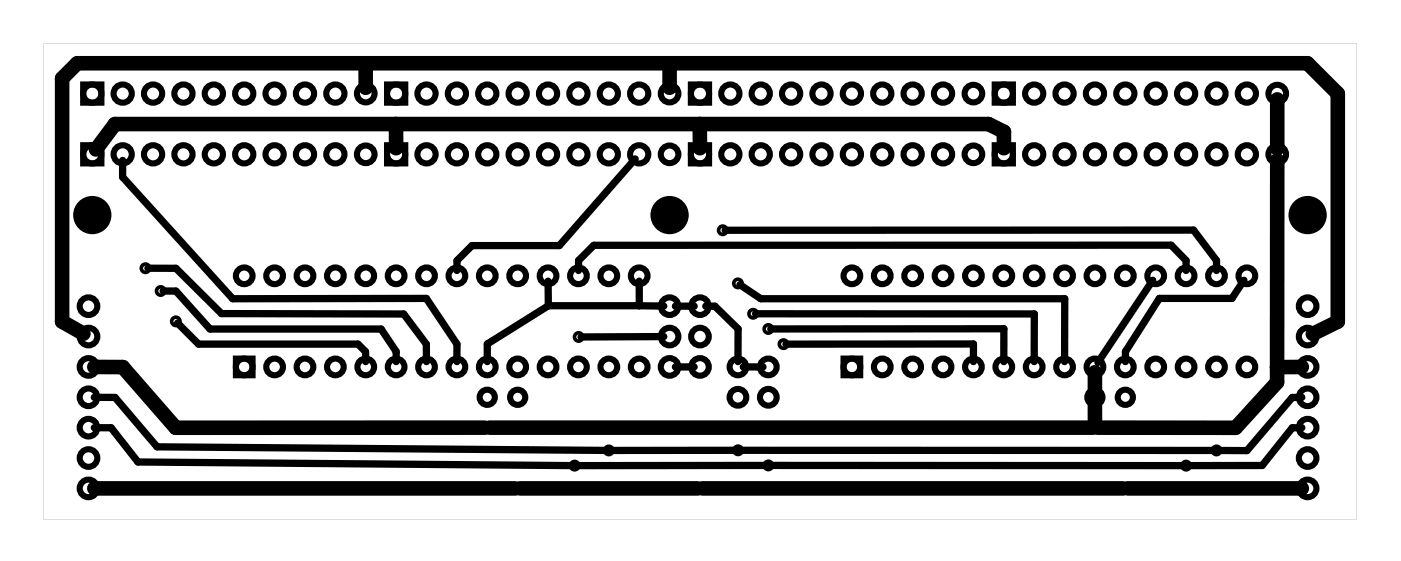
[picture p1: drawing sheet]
<svg xmlns="http://www.w3.org/2000/svg" width="117mm" height="47mm" viewBox="0 0 117 47" stroke-linecap="round" stroke-linejoin="round" font-family="sans-serif">
<path d="M3.6 3.6h109.8v39.8h-109.8zM3.6 3.6v39.8h109.8v-39.8z" fill="#000"/>
<g fill="none" stroke="#000" stroke-width=".51">
<path d="M7 7.1h1.5v1.5h-1.5zM7 12.1h1.5v1.6h-1.5zM32.4 7.1h1.5v1.5h-1.5zM32.4 12.1h1.5v1.6h-1.5zM57.8 7.1h1.5v1.5h-1.5zM57.8 12.1h1.5v1.6h-1.5zM83.2 7.1h1.5v1.5h-1.5zM83.2 12.1h1.5v1.6h-1.5zM19.7 30h1.4v1.4h-1.4zM70.5 30h1.4v1.4h-1.4z"/>
<circle cx="7.7" cy="12.9" r=".76"/>
<circle cx="7.7" cy="7.8" r=".76"/>
<circle cx="10.3" cy="7.8" r=".76"/>
<circle cx="10.3" cy="12.9" r=".76"/>
<circle cx="12.8" cy="7.8" r=".76"/>
<circle cx="12.8" cy="12.9" r=".76"/>
<circle cx="15.3" cy="12.9" r=".76"/>
<circle cx="15.3" cy="7.8" r=".76"/>
<circle cx="17.9" cy="7.8" r=".76"/>
<circle cx="17.9" cy="12.9" r=".76"/>
<circle cx="20.4" cy="12.9" r=".76"/>
<circle cx="20.4" cy="7.8" r=".76"/>
<circle cx="23" cy="7.8" r=".76"/>
<circle cx="23" cy="12.9" r=".76"/>
<circle cx="25.5" cy="7.8" r=".76"/>
<circle cx="25.5" cy="12.9" r=".76"/>
<circle cx="28" cy="7.8" r=".76"/>
<circle cx="28" cy="12.9" r=".76"/>
<circle cx="30.6" cy="12.9" r=".74"/>
<circle cx="30.6" cy="7.8" r=".74"/>
<circle cx="33.1" cy="12.9" r=".76"/>
<circle cx="33.1" cy="7.8" r=".76"/>
<circle cx="35.7" cy="7.8" r=".76"/>
<circle cx="35.7" cy="12.9" r=".76"/>
<circle cx="38.2" cy="7.8" r=".76"/>
<circle cx="38.2" cy="12.9" r=".76"/>
<circle cx="40.7" cy="7.8" r=".76"/>
<circle cx="40.7" cy="12.9" r=".76"/>
<circle cx="43.3" cy="12.9" r=".76"/>
<circle cx="43.3" cy="7.8" r=".76"/>
<circle cx="45.8" cy="12.9" r=".76"/>
<circle cx="45.8" cy="7.8" r=".76"/>
<circle cx="48.4" cy="12.9" r=".76"/>
<circle cx="48.4" cy="7.8" r=".76"/>
<circle cx="50.9" cy="12.9" r=".76"/>
<circle cx="50.9" cy="7.8" r=".76"/>
<circle cx="53.4" cy="12.9" r=".76"/>
<circle cx="53.4" cy="7.8" r=".76"/>
<circle cx="56" cy="12.9" r=".74"/>
<circle cx="56" cy="7.8" r=".74"/>
<circle cx="58.5" cy="12.9" r=".76"/>
<circle cx="58.5" cy="7.8" r=".76"/>
<circle cx="61.1" cy="12.9" r=".76"/>
<circle cx="61.1" cy="7.8" r=".76"/>
<circle cx="63.6" cy="7.8" r=".76"/>
<circle cx="63.6" cy="12.9" r=".76"/>
<circle cx="66.1" cy="7.8" r=".76"/>
<circle cx="66.1" cy="12.9" r=".76"/>
<circle cx="68.7" cy="7.8" r=".76"/>
<circle cx="68.7" cy="12.9" r=".76"/>
<circle cx="71.2" cy="12.9" r=".76"/>
<circle cx="71.2" cy="7.8" r=".76"/>
<circle cx="73.8" cy="7.8" r=".76"/>
<circle cx="73.8" cy="12.9" r=".76"/>
<circle cx="76.3" cy="7.8" r=".76"/>
<circle cx="76.3" cy="12.9" r=".76"/>
<circle cx="78.8" cy="7.8" r=".76"/>
<circle cx="78.8" cy="12.9" r=".76"/>
<circle cx="81.4" cy="7.8" r=".74"/>
<circle cx="81.4" cy="12.9" r=".74"/>
<circle cx="83.9" cy="7.8" r=".76"/>
<circle cx="83.9" cy="12.9" r=".76"/>
<circle cx="86.5" cy="12.9" r=".76"/>
<circle cx="86.5" cy="7.8" r=".76"/>
<circle cx="89" cy="7.8" r=".76"/>
<circle cx="89" cy="12.9" r=".76"/>
<circle cx="91.5" cy="7.8" r=".76"/>
<circle cx="91.5" cy="12.9" r=".76"/>
<circle cx="94.1" cy="7.8" r=".76"/>
<circle cx="94.1" cy="12.9" r=".76"/>
<circle cx="96.6" cy="12.9" r=".76"/>
<circle cx="96.6" cy="7.8" r=".76"/>
<circle cx="99.2" cy="7.8" r=".76"/>
<circle cx="99.2" cy="12.9" r=".76"/>
<circle cx="101.7" cy="7.8" r=".76"/>
<circle cx="101.7" cy="12.9" r=".76"/>
<circle cx="104.2" cy="7.8" r=".76"/>
<circle cx="104.2" cy="12.9" r=".76"/>
<circle cx="106.8" cy="12.9" r=".74"/>
<circle cx="106.8" cy="7.8" r=".74"/>
<circle cx="7.4" cy="28.1" r=".74"/>
<circle cx="7.4" cy="25.6" r=".74"/>
<circle cx="7.4" cy="33.2" r=".74"/>
<circle cx="7.4" cy="30.7" r=".74"/>
<circle cx="7.4" cy="35.8" r=".74"/>
<circle cx="7.4" cy="38.3" r=".74"/>
<circle cx="20.4" cy="23.1" r=".7"/>
<circle cx="20.4" cy="30.7" r=".7"/>
<circle cx="23" cy="23.1" r=".7"/>
<circle cx="23" cy="30.7" r=".7"/>
<circle cx="25.5" cy="23.1" r=".7"/>
<circle cx="25.5" cy="30.7" r=".7"/>
<circle cx="28" cy="23.1" r=".7"/>
<circle cx="28" cy="30.7" r=".7"/>
<circle cx="30.6" cy="23.1" r=".7"/>
<circle cx="30.6" cy="30.7" r=".7"/>
<circle cx="33.1" cy="23.1" r=".7"/>
<circle cx="33.1" cy="30.7" r=".7"/>
<circle cx="35.7" cy="23.1" r=".7"/>
<circle cx="35.7" cy="30.7" r=".7"/>
<circle cx="38.2" cy="23.1" r=".7"/>
<circle cx="38.2" cy="30.7" r=".7"/>
<circle cx="40.7" cy="33.2" r=".64"/>
<circle cx="40.7" cy="23.1" r=".7"/>
<circle cx="40.7" cy="30.7" r=".7"/>
<circle cx="43.3" cy="33.2" r=".64"/>
<circle cx="43.3" cy="23.1" r=".7"/>
<circle cx="43.3" cy="30.7" r=".7"/>
<circle cx="45.8" cy="23.1" r=".7"/>
<circle cx="45.8" cy="30.7" r=".7"/>
<circle cx="48.4" cy="23.1" r=".7"/>
<circle cx="48.4" cy="30.7" r=".7"/>
<circle cx="50.9" cy="23.1" r=".7"/>
<circle cx="50.9" cy="30.7" r=".7"/>
<circle cx="53.4" cy="23.1" r=".7"/>
<circle cx="53.4" cy="30.7" r=".7"/>
<circle cx="56" cy="28.1" r=".74"/>
<circle cx="56" cy="25.6" r=".74"/>
<circle cx="56" cy="30.7" r=".74"/>
<circle cx="58.5" cy="28.1" r=".74"/>
<circle cx="58.5" cy="25.6" r=".74"/>
<circle cx="58.5" cy="30.7" r=".74"/>
<circle cx="61.7" cy="30.7" r=".7"/>
<circle cx="61.7" cy="33.2" r=".7"/>
<circle cx="64.2" cy="30.7" r=".7"/>
<circle cx="64.2" cy="33.2" r=".7"/>
<circle cx="71.2" cy="23.1" r=".7"/>
<circle cx="71.2" cy="30.7" r=".7"/>
<circle cx="73.8" cy="23.1" r=".7"/>
<circle cx="73.8" cy="30.7" r=".7"/>
<circle cx="76.3" cy="23.1" r=".7"/>
<circle cx="76.3" cy="30.7" r=".7"/>
<circle cx="78.8" cy="23.1" r=".7"/>
<circle cx="78.8" cy="30.7" r=".7"/>
<circle cx="81.4" cy="23.1" r=".7"/>
<circle cx="81.4" cy="30.7" r=".7"/>
<circle cx="83.9" cy="23.1" r=".7"/>
<circle cx="83.9" cy="30.7" r=".7"/>
<circle cx="86.5" cy="23.1" r=".7"/>
<circle cx="86.5" cy="30.7" r=".7"/>
<circle cx="89" cy="23.1" r=".7"/>
<circle cx="89" cy="30.7" r=".7"/>
<circle cx="91.5" cy="33.2" r=".64"/>
<circle cx="91.5" cy="23.1" r=".7"/>
<circle cx="91.5" cy="30.7" r=".7"/>
<circle cx="94.1" cy="33.2" r=".64"/>
<circle cx="94.1" cy="23.1" r=".7"/>
<circle cx="94.1" cy="30.7" r=".7"/>
<circle cx="96.6" cy="23.1" r=".7"/>
<circle cx="96.6" cy="30.7" r=".7"/>
<circle cx="99.2" cy="23.1" r=".7"/>
<circle cx="99.2" cy="30.7" r=".7"/>
<circle cx="101.7" cy="23.1" r=".7"/>
<circle cx="101.7" cy="30.7" r=".7"/>
<circle cx="104.2" cy="23.1" r=".7"/>
<circle cx="104.2" cy="30.7" r=".7"/>
<circle cx="109.3" cy="28.1" r=".74"/>
<circle cx="109.3" cy="25.6" r=".74"/>
<circle cx="109.3" cy="33.2" r=".74"/>
<circle cx="109.3" cy="30.7" r=".74"/>
<circle cx="109.3" cy="38.3" r=".74"/>
<circle cx="109.3" cy="35.8" r=".74"/>
<circle cx="7.4" cy="40.8" r=".74"/>
<circle cx="109.3" cy="40.8" r=".74"/>
</g>
<g fill="none" stroke="#000" stroke-width=".3">
<circle cx="60.4" cy="19.3" r=".35"/>
<circle cx="12.2" cy="22.4" r=".35"/>
<circle cx="13.4" cy="24.3" r=".35"/>
<circle cx="14.7" cy="26.9" r=".35"/>
<circle cx="40.7" cy="35.8" r=".35"/>
<circle cx="48" cy="38.9" r=".35"/>
<circle cx="48.4" cy="28.2" r=".35"/>
<circle cx="50.9" cy="37.7" r=".35"/>
<circle cx="61.7" cy="23.7" r=".35"/>
<circle cx="61.7" cy="37.7" r=".35"/>
<circle cx="63" cy="26.2" r=".35"/>
<circle cx="64.2" cy="27.5" r=".35"/>
<circle cx="64.2" cy="38.9" r=".35"/>
<circle cx="65.5" cy="28.8" r=".35"/>
<circle cx="91.5" cy="35.8" r=".35"/>
<circle cx="99.2" cy="38.9" r=".35"/>
<circle cx="101.7" cy="37.7" r=".35"/>
<circle cx="43.3" cy="40.8" r=".35"/>
<circle cx="58.5" cy="40.8" r=".35"/>
<circle cx="94.1" cy="40.8" r=".35"/>
</g>
<g fill="#000">
<circle cx="7.7" cy="18" r="1.6"/>
<circle cx="56" cy="18" r="1.6"/>
<circle cx="109.3" cy="18" r="1.6"/>
</g>
<g fill="none" stroke="#000" stroke-width="1.2">
<path d="M30.6 5.3v2M33.1 10.4v2M56 5.3v2M58.5 10.4v2M83.9 12.4v-1.4l-1.3-.6h-73l-1.6 2.1M106.8 13.4v18.6l-3.5 3.8h-11.6M106.8 8.3v4.1M7 27.9l-1.8-1v-20.3l1.3-1.3h102.8l2.5 2.5v19.1l-2.1 1M7.9 30.7h2.4l4.4 5.1h25.8M40.9 35.8h50.4M91.5 33.6v2M91.5 31.1v1.7"/>
<path d="M108.8 30.7h-2M7.9 40.8h35.2M43.5 40.8h14.8M58.7 40.8h35.2M94.3 40.8h14.5"/>
</g>
<g fill="none" stroke="#000" stroke-width=".61">
<path d="M10.3 13.4l-.1 1.4 9.3 10.2h16.1l2.6 3.8v1.4M53.1 13.3l-6.3 7.2h-7.3l-1.3 1.3v.8M60.6 19.3l39.2-.1 1.9 2.6v.8M7.9 35.8h1.4l2.2 2.8 36.3 .3M7.9 33.2h1.7l3.5 4.2 37.6 .3M12.4 22.4h2.3l3.8 3.8 15.3 .1 1.8 2.5 .1 1.4M13.6 24.3h1.1l2.9 3.2h14.3l1.2 1.9v.8M14.8 27l1.8 1.8h13.3l.7 .6v.8M45.8 23.5v2.1M45.8 25.6l-5.1 3.2v1.4M45.8 25.6h7.6M48.4 22.6v-.8l1.2-1.3h48.3l1.3 1.3v.8"/>
<path d="M53.4 23.5v2.1M53.4 25.6h2.1M55.5 28.2h-6.9M56.5 25.6h1.5M56.5 30.7h1.5M59 25.6h.8l1.9 1.9v2.7M61.5 37.7h-10.4M61.9 23.8l1.7 1.2h25.4v5.2M61.9 37.7h39.6M62.1 30.7h1.7M63.2 26.2l23.3 .1v3.9M64 38.9h-15.8"/>
<path d="M64.4 27.5h19.5v2.7M64.4 38.9h34.6M65.7 28.8h15.7v1.4M96.4 23.4l-4.6 6.9M104 23.4l-1 1.6h-6.1l-2.8 4.4v.8M108.8 35.8h-.8l-2.5 3.1h-6.1M108.8 33.2h-.8l-3.8 4.5h-2.3"/>
</g>
</svg>
